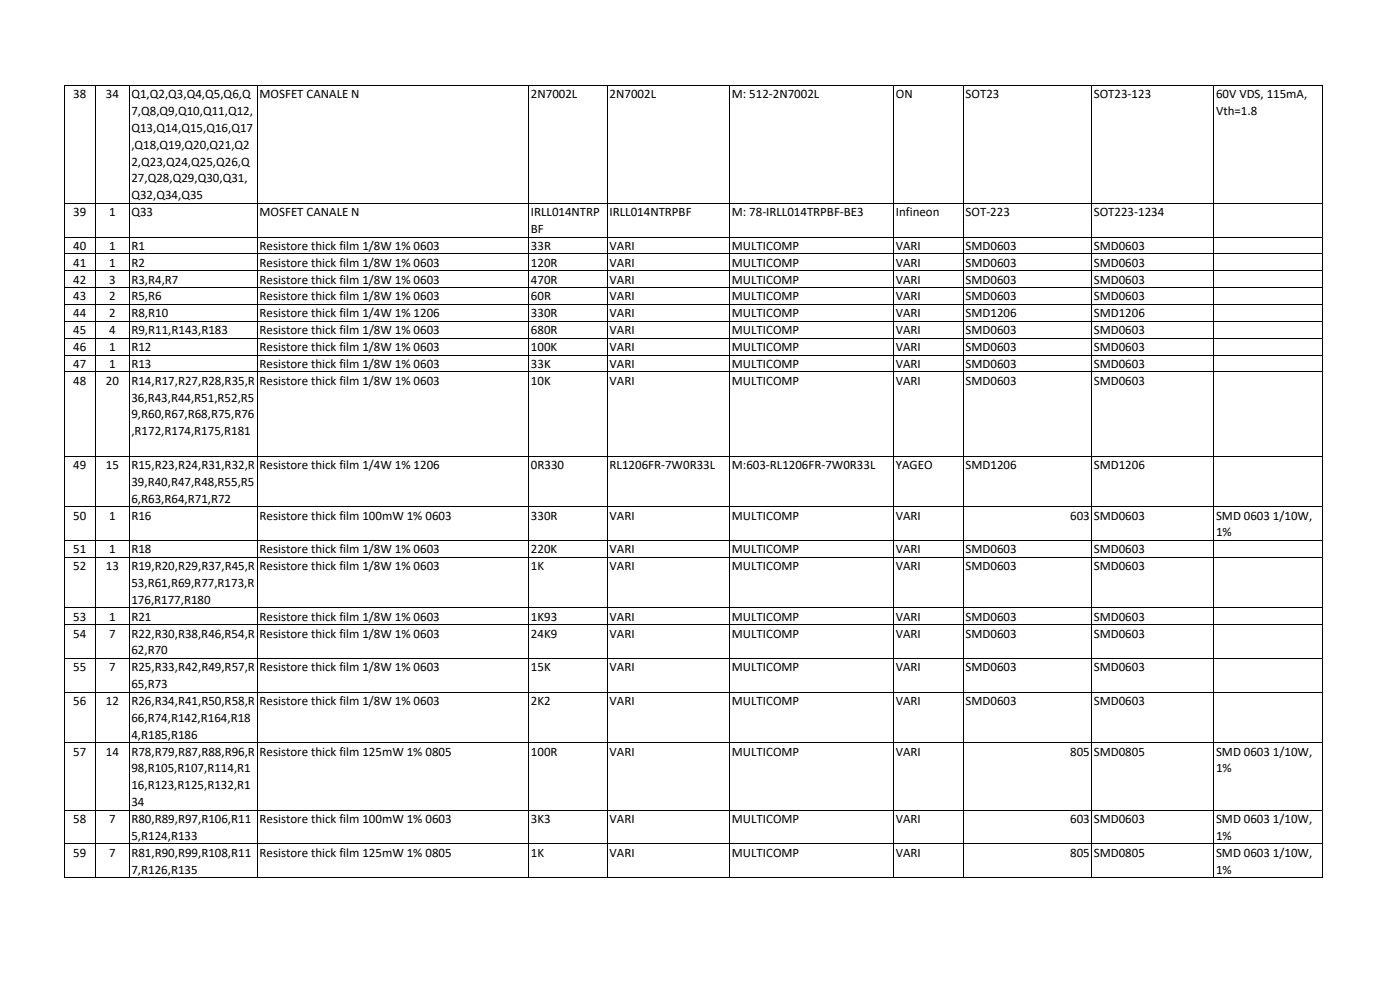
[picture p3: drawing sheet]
<svg xmlns="http://www.w3.org/2000/svg" width="420mm" height="297mm" viewBox="0 0 420 297" stroke-linecap="round" stroke-linejoin="round" font-family="sans-serif">
<defs><g id="words">
<g font-size="3.9">
<text x="22" y="29.4">38</text>
<text x="31.8" y="29.4">34</text>
<text x="39.4" y="29.4">Q1,Q2,Q3,Q4,Q5,Q6,Q</text>
<text x="77.9" y="29.4">MOSFET CANALE N</text>
<text x="159.3" y="29.4">2N7002L</text>
<text x="183" y="29.4">2N7002L</text>
<text x="219.6" y="29.4">M: 512‐2N7002L</text>
<text x="268.9" y="29.4">ON</text>
<text x="289.8" y="29.4">SOT23</text>
<text x="328.3" y="29.4">SOT23‐123</text>
<text x="364.9" y="29.4">60V VDS, 115mA,</text>
<text x="39.4" y="34.5">7,Q8,Q9,Q10,Q11,Q12,</text>
<text x="364.9" y="34.5">Vth=1.8</text>
<text x="39.4" y="39.5">Q13,Q14,Q15,Q16,Q17</text>
<text x="39.4" y="44.6">,Q18,Q19,Q20,Q21,Q2</text>
<text x="39.4" y="49.7">2,Q23,Q24,Q25,Q26,Q</text>
<text x="39.4" y="54.7">27,Q28,Q29,Q30,Q31,</text>
<text x="39.4" y="59.8">Q32,Q34,Q35</text>
<text x="22" y="64.8">39</text>
<text x="32.7" y="64.8">1</text>
<text x="39.4" y="64.8">Q33</text>
<text x="77.9" y="64.8">MOSFET CANALE N</text>
<text x="159.3" y="64.8">IRLL014NTRP</text>
<text x="183" y="64.8">IRLL014NTRPBF</text>
<text x="219.6" y="64.8">M: 78‐IRLL014TRPBF‐BE3</text>
<text x="268.8" y="64.8">Infineon</text>
<text x="289.8" y="64.8">SOT‐223</text>
<text x="328.3" y="64.8">SOT223‐1234</text>
<text x="159.3" y="69.9">BF</text>
<text x="22" y="75">40</text>
<text x="32.7" y="75">1</text>
<text x="39.4" y="75">R1</text>
<text x="77.9" y="75">Resistore thick film 1/8W 1% 0603</text>
<text x="159.3" y="75">33R</text>
<text x="183" y="75">VARI</text>
<text x="219.6" y="75">MULTICOMP</text>
<text x="268.9" y="75">VARI</text>
<text x="289.8" y="75">SMD0603</text>
<text x="328.3" y="75">SMD0603</text>
<text x="22" y="80">41</text>
<text x="32.7" y="80">1</text>
<text x="39.4" y="80">R2</text>
<text x="77.9" y="80">Resistore thick film 1/8W 1% 0603</text>
<text x="159.3" y="80">120R</text>
<text x="183" y="80">VARI</text>
<text x="219.6" y="80">MULTICOMP</text>
<text x="268.9" y="80">VARI</text>
<text x="289.8" y="80">SMD0603</text>
<text x="328.3" y="80">SMD0603</text>
<text x="22" y="85.1">42</text>
<text x="32.7" y="85.1">3</text>
<text x="39.4" y="85.1">R3,R4,R7</text>
<text x="77.9" y="85.1">Resistore thick film 1/8W 1% 0603</text>
<text x="159.3" y="85.1">470R</text>
<text x="183" y="85.1">VARI</text>
<text x="219.6" y="85.1">MULTICOMP</text>
<text x="268.9" y="85.1">VARI</text>
<text x="289.8" y="85.1">SMD0603</text>
<text x="328.3" y="85.1">SMD0603</text>
<text x="22" y="90.1">43</text>
<text x="22" y="95.2">44</text>
<text x="32.7" y="90.1">2</text>
<text x="32.7" y="95.2">2</text>
<text x="39.4" y="90.1">R5,R6</text>
<text x="39.4" y="95.2">R8,R10</text>
<text x="77.9" y="90.1">Resistore thick film 1/8W 1% 0603</text>
<text x="77.9" y="95.2">Resistore thick film 1/4W 1% 1206</text>
<text x="159.3" y="90.1">60R</text>
<text x="159.3" y="95.2">330R</text>
<text x="183" y="90.1">VARI</text>
<text x="183" y="95.2">VARI</text>
<text x="219.6" y="90.1">MULTICOMP</text>
<text x="219.6" y="95.2">MULTICOMP</text>
<text x="268.9" y="90.1">VARI</text>
<text x="268.9" y="95.2">VARI</text>
<text x="289.8" y="90.1">SMD0603</text>
<text x="289.8" y="95.2">SMD1206</text>
<text x="328.3" y="90.1">SMD0603</text>
<text x="328.3" y="95.2">SMD1206</text>
<text x="22" y="100.2">45</text>
<text x="32.7" y="100.2">4</text>
<text x="39.4" y="100.2">R9,R11,R143,R183</text>
<text x="77.9" y="100.2">Resistore thick film 1/8W 1% 0603</text>
<text x="159.3" y="100.2">680R</text>
<text x="183" y="100.2">VARI</text>
<text x="219.6" y="100.2">MULTICOMP</text>
<text x="268.9" y="100.2">VARI</text>
<text x="289.8" y="100.2">SMD0603</text>
<text x="328.3" y="100.2">SMD0603</text>
<text x="22" y="105.3">46</text>
<text x="32.7" y="105.3">1</text>
<text x="39.4" y="105.3">R12</text>
<text x="77.9" y="105.3">Resistore thick film 1/8W 1% 0603</text>
<text x="159.3" y="105.3">100K</text>
<text x="183" y="105.3">VARI</text>
<text x="219.6" y="105.3">MULTICOMP</text>
<text x="268.9" y="105.3">VARI</text>
<text x="289.8" y="105.3">SMD0603</text>
<text x="328.3" y="105.3">SMD0603</text>
<text x="22" y="110.4">47</text>
<text x="32.7" y="110.4">1</text>
<text x="39.4" y="110.4">R13</text>
<text x="77.9" y="110.4">Resistore thick film 1/8W 1% 0603</text>
<text x="159.3" y="110.4">33K</text>
<text x="183" y="110.4">VARI</text>
<text x="219.6" y="110.4">MULTICOMP</text>
<text x="268.9" y="110.4">VARI</text>
<text x="289.8" y="110.4">SMD0603</text>
<text x="328.3" y="110.4">SMD0603</text>
<text x="22" y="115.4">48</text>
<text x="31.8" y="115.4">20</text>
<text x="39.4" y="115.4">R14,R17,R27,R28,R35,R</text>
<text x="77.9" y="115.4">Resistore thick film 1/8W 1% 0603</text>
<text x="159.3" y="115.4">10K</text>
<text x="183" y="115.4">VARI</text>
<text x="219.6" y="115.4">MULTICOMP</text>
<text x="268.9" y="115.4">VARI</text>
<text x="289.8" y="115.4">SMD0603</text>
<text x="328.3" y="115.4">SMD0603</text>
<text x="39.4" y="120.5">36,R43,R44,R51,R52,R5</text>
<text x="39.4" y="125.5">9,R60,R67,R68,R75,R76</text>
<text x="39.4" y="130.6">,R172,R174,R175,R181</text>
<text x="22" y="140.7">49</text>
<text x="31.8" y="140.7">15</text>
<text x="39.4" y="140.7">R15,R23,R24,R31,R32,R</text>
<text x="77.9" y="140.7">Resistore thick film 1/4W 1% 1206</text>
<text x="159.3" y="140.7">0R330</text>
<text x="183" y="140.7">RL1206FR‐7W0R33L</text>
<text x="219.6" y="140.7">M:603‐RL1206FR‐7W0R33L</text>
<text x="268.9" y="140.7">YAGEO</text>
<text x="289.8" y="140.7">SMD1206</text>
<text x="328.3" y="140.7">SMD1206</text>
<text x="39.4" y="145.8">39,R40,R47,R48,R55,R5</text>
<text x="22" y="155.9">50</text>
<text x="32.7" y="155.9">1</text>
<text x="39.4" y="150.8">6,R63,R64,R71,R72</text>
<text x="39.4" y="155.9">R16</text>
<text x="77.9" y="155.9">Resistore thick film 100mW 1% 0603</text>
<text x="159.3" y="155.9">330R</text>
<text x="183" y="155.9">VARI</text>
<text x="219.6" y="155.9">MULTICOMP</text>
<text x="268.9" y="155.9">VARI</text>
<text x="321.2" y="155.9">603 SMD0603</text>
<text x="365" y="155.9">SMD 0603</text>
<text x="382" y="155.9">1/10W,</text>
<text x="364.9" y="161">1%</text>
<text x="22" y="166">51</text>
<text x="32.7" y="166">1</text>
<text x="39.4" y="166">R18</text>
<text x="77.9" y="166">Resistore thick film 1/8W 1% 0603</text>
<text x="159.3" y="166">220K</text>
<text x="183" y="166">VARI</text>
<text x="219.6" y="166">MULTICOMP</text>
<text x="268.9" y="166">VARI</text>
<text x="289.8" y="166">SMD0603</text>
<text x="328.3" y="166">SMD0603</text>
<text x="22" y="171.1">52</text>
<text x="31.8" y="171.1">13</text>
<text x="39.4" y="171.1">R19,R20,R29,R37,R45,R</text>
<text x="77.9" y="171.1">Resistore thick film 1/8W 1% 0603</text>
<text x="159.3" y="171.1">1K</text>
<text x="183" y="171.1">VARI</text>
<text x="219.6" y="171.1">MULTICOMP</text>
<text x="268.9" y="171.1">VARI</text>
<text x="289.8" y="171.1">SMD0603</text>
<text x="328.3" y="171.1">SMD0603</text>
<text x="39.4" y="176.1">53,R61,R69,R77,R173,R</text>
<text x="39.4" y="181.2">176,R177,R180</text>
<text x="22" y="191.3">54</text>
<text x="22" y="186.2">53</text>
<text x="32.7" y="191.3">7</text>
<text x="32.7" y="186.2">1</text>
<text x="39.4" y="191.3">R22,R30,R38,R46,R54,R</text>
<text x="39.4" y="186.2">R21</text>
<text x="77.9" y="191.3">Resistore thick film 1/8W 1% 0603</text>
<text x="77.9" y="186.2">Resistore thick film 1/8W 1% 0603</text>
<text x="159.3" y="186.2">1K93</text>
<text x="159.3" y="191.3">24K9</text>
<text x="183" y="186.2">VARI</text>
<text x="183" y="191.3">VARI</text>
<text x="219.6" y="186.2">MULTICOMP</text>
<text x="219.6" y="191.3">MULTICOMP</text>
<text x="268.9" y="186.2">VARI</text>
<text x="268.9" y="191.3">VARI</text>
<text x="289.8" y="186.2">SMD0603</text>
<text x="289.8" y="191.3">SMD0603</text>
<text x="328.3" y="186.2">SMD0603</text>
<text x="328.3" y="191.3">SMD0603</text>
<text x="39.4" y="196.4">62,R70</text>
<text x="22" y="201.4">55</text>
<text x="32.7" y="201.4">7</text>
<text x="39.4" y="201.4">R25,R33,R42,R49,R57,R</text>
<text x="77.9" y="201.4">Resistore thick film 1/8W 1% 0603</text>
<text x="159.3" y="201.4">15K</text>
<text x="183" y="201.4">VARI</text>
<text x="219.6" y="201.4">MULTICOMP</text>
<text x="268.9" y="201.4">VARI</text>
<text x="289.8" y="201.4">SMD0603</text>
<text x="328.3" y="201.4">SMD0603</text>
<text x="39.4" y="206.5">65,R73</text>
<text x="22" y="211.5">56</text>
<text x="31.8" y="211.5">12</text>
<text x="39.4" y="211.5">R26,R34,R41,R50,R58,R</text>
<text x="77.9" y="211.5">Resistore thick film 1/8W 1% 0603</text>
<text x="159.3" y="211.5">2K2</text>
<text x="183" y="211.5">VARI</text>
<text x="219.6" y="211.5">MULTICOMP</text>
<text x="268.9" y="211.5">VARI</text>
<text x="289.8" y="211.5">SMD0603</text>
<text x="328.3" y="211.5">SMD0603</text>
<text x="39.4" y="216.6">66,R74,R142,R164,R18</text>
<text x="39.4" y="221.7">4,R185,R186</text>
<text x="22" y="226.7">57</text>
<text x="31.8" y="226.7">14</text>
<text x="39.4" y="226.7">R78,R79,R87,R88,R96,R</text>
<text x="77.9" y="226.7">Resistore thick film 125mW 1% 0805</text>
<text x="159.3" y="226.7">100R</text>
<text x="183" y="226.7">VARI</text>
<text x="219.6" y="226.7">MULTICOMP</text>
<text x="268.9" y="226.7">VARI</text>
<text x="321.2" y="226.7">805 SMD0805</text>
<text x="365" y="226.7">SMD 0603</text>
<text x="382" y="226.7">1/10W,</text>
<text x="39.4" y="231.8">98,R105,R107,R114,R1</text>
<text x="364.9" y="231.8">1%</text>
<text x="39.4" y="236.8">16,R123,R125,R132,R1</text>
<text x="39.4" y="241.9">34</text>
<text x="22" y="247">58</text>
<text x="32.7" y="247">7</text>
<text x="39.4" y="247">R80,R89,R97,R106,R11</text>
<text x="77.9" y="247">Resistore thick film 100mW 1% 0603</text>
<text x="159.3" y="247">3K3</text>
<text x="183" y="247">VARI</text>
<text x="219.6" y="247">MULTICOMP</text>
<text x="268.9" y="247">VARI</text>
<text x="321.2" y="247">603 SMD0603</text>
<text x="365" y="247">SMD 0603</text>
<text x="382" y="247">1/10W,</text>
<text x="22" y="257.1">59</text>
<text x="32.7" y="257.1">7</text>
<text x="39.4" y="252">5,R124,R133</text>
<text x="39.4" y="257.1">R81,R90,R99,R108,R11</text>
<text x="77.9" y="257.1">Resistore thick film 125mW 1% 0805</text>
<text x="159.3" y="257.1">1K</text>
<text x="183" y="257.1">VARI</text>
<text x="219.6" y="257.1">MULTICOMP</text>
<text x="268.9" y="257.1">VARI</text>
<text x="321.2" y="257.1">805 SMD0805</text>
<text x="364.9" y="252">1%</text>
<text x="365" y="257.1">SMD 0603</text>
<text x="382" y="257.1">1/10W,</text>
<text x="39.4" y="262.1">7,R126,R135</text>
<text x="364.9" y="262.1">1%</text>
</g>
</g></defs>
<g fill="none" stroke="#000" stroke-width=".3">
<path d="M19.2 25.6v237.8M19.3 25.6h377.6M28.6 25.6v237.8M38.8 25.6v237.8M77.2 25.6v237.8M158.7 25.6v237.8M182.3 25.6v237.8M219 25.6v237.8M268.2 25.6v237.8M289.1 25.6v237.8M327.6 25.6v237.8M364.3 25.6v237.8"/>
<path d="M396.9 25.6v237.8M19.3 61h377.6M19.3 71.1h377.6M19.3 76.2h377.6M19.3 81.2h377.6M19.3 86.3h377.6M19.3 91.3h377.6M19.3 96.4h377.6M19.3 101.5h377.6M19.3 106.5h377.6M19.3 111.6h377.6M19.3 136.9h377.6"/>
<path d="M19.3 152.1h377.6M19.3 162.2h377.6M19.3 167.2h377.6M19.3 182.4h377.6M19.3 187.5h377.6M19.3 197.6h377.6M19.3 207.7h377.6M19.3 222.9h377.6M19.3 243.1h377.6M19.3 253.2h377.6M19.3 263.3h377.6"/>
</g>
<use href="#words"/>
</svg>
